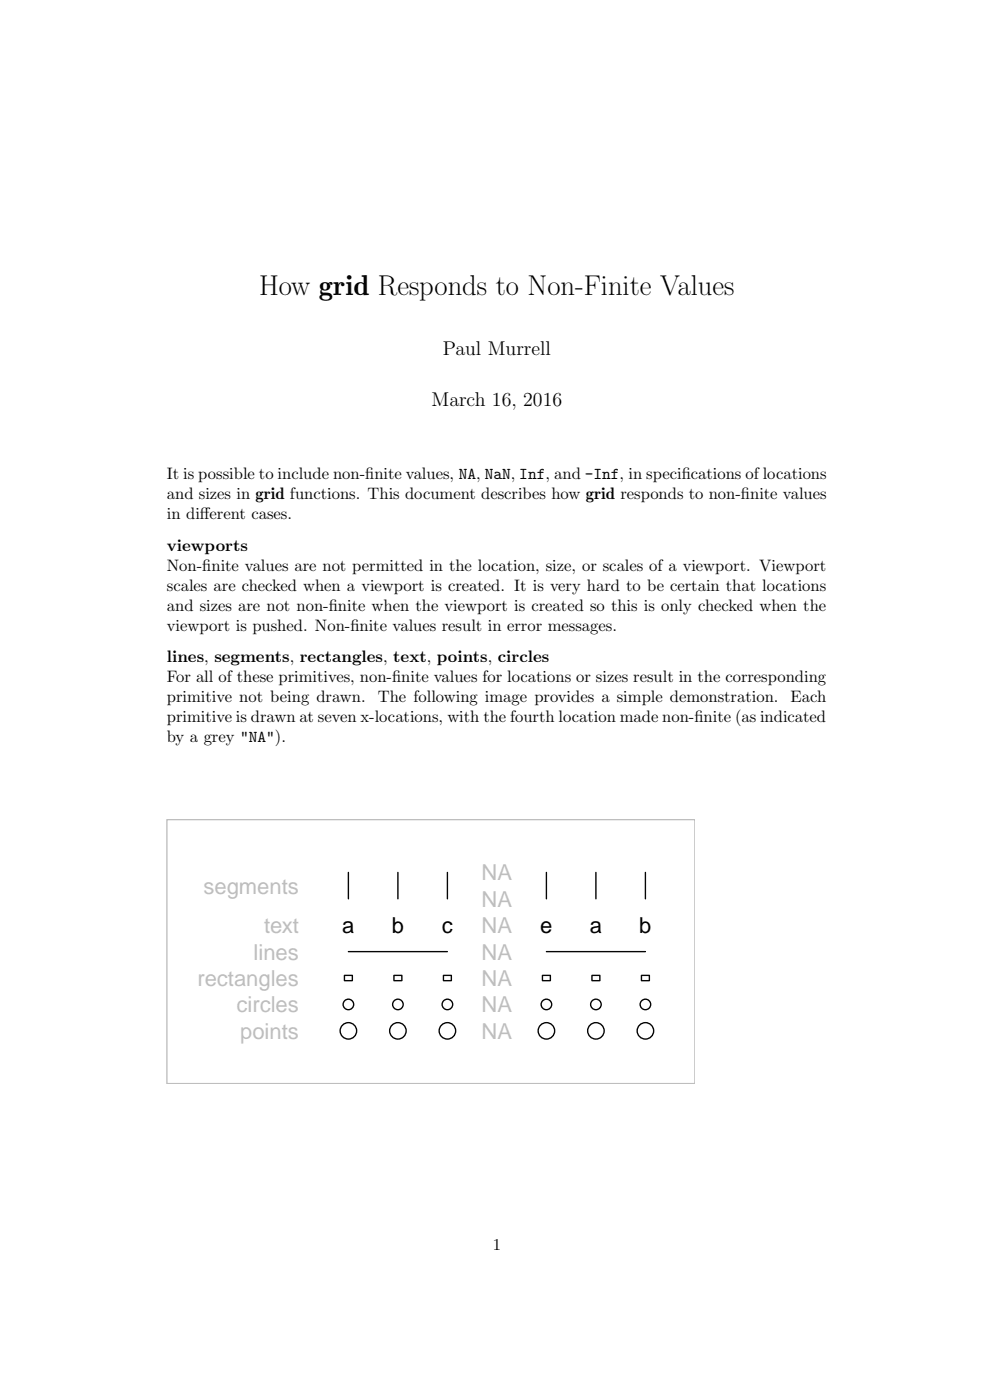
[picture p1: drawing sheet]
<svg xmlns="http://www.w3.org/2000/svg" width="210mm" height="297mm" viewBox="0 0 210 297" stroke-linecap="round" stroke-linejoin="round" font-family="sans-serif">
<defs><g id="words">
<text font-size="6.1" x="54.9" y="62.7">How grid Responds to Non-Finite Values</text>
<g font-size="4.8">
<text x="72" y="220.4">●</text>
<text x="82.5" y="220.4">●</text>
<text x="93" y="220.4">●</text>
<text x="114" y="220.4">●</text>
<text x="124.5" y="220.4">●</text>
<text x="135" y="220.4">●</text>
</g>
<g font-size="4.7" fill="#bebebe">
<text x="43.2" y="189.6">segments</text>
<text x="102.2" y="186.8">NA</text>
<text x="56" y="198">text</text>
<text x="102.2" y="198">NA</text>
<text x="102.2" y="192.4">NA</text>
<text x="53.8" y="203.6">lines</text>
<text x="102.2" y="203.6">NA</text>
<text x="41.9" y="209.2">rectangles</text>
<text x="102.2" y="209.2">NA</text>
<text x="50.2" y="214.8">circles</text>
<text x="102.2" y="214.8">NA</text>
<text x="50.9" y="220.4">points</text>
<text x="102.2" y="220.4">NA</text>
</g>
<g font-size="4.7">
<text x="72.6" y="198">a</text>
<text x="83.1" y="198">b</text>
<text x="93.7" y="198">c</text>
<text x="114.6" y="198">e</text>
<text x="125.1" y="198">a</text>
<text x="135.6" y="198">b</text>
</g>
<g font-size="4.2">
<text x="93.9" y="75.4">Paul Murrell</text>
<text x="91.5" y="86.2">March 16, 2016</text>
</g>
<g font-size="3.5">
<text x="35.4" y="101.7">It is possible to include non-f</text>
<text x="77.5" y="101.7">inite values, NA, NaN, Inf, and -Inf, in specif</text>
<text x="144.6" y="101.7">ications of locations</text>
<text x="35.4" y="105.9">and sizes in grid functions. This document describes how grid responds to non-f</text>
<text x="157.2" y="105.9">inite values</text>
<text x="35.4" y="110.2">in dif</text>
<text x="42.4" y="110.2">ferent cases.</text>
<text x="35.4" y="116.9">viewports</text>
<text x="35.4" y="121.1">Non-f</text>
<text x="35.4" y="125.3">scales are checked when a viewport is created. It is very hard to be certain that locations</text>
<text x="42.9" y="121.1">inite values are not permitted in the location, size, or scales of a viewport. Viewport</text>
<text x="35.4" y="129.6">and sizes are not non-f</text>
<text x="69.7" y="129.6">inite when the viewport is created so this is only checked when the</text>
<text x="35.4" y="133.8">viewport is pushed. Non-f</text>
<text x="74.3" y="133.8">inite values result in error messages.</text>
<text x="35.4" y="140.5">lines, segments, rectangles, text, points, circles</text>
<text x="35.4" y="144.8">For all of these primitives, non-f</text>
<text x="35.4" y="149">primitive not being drawn.</text>
<text x="80.2" y="149">The following image provides a simple demonstration.</text>
<text x="83.2" y="144.8">inite values for locations or sizes result in the corresponding</text>
<text x="167.7" y="149">Each</text>
<text x="35.4" y="153.2">primitive is drawn at seven x-locations, with the fourth location made non-f</text>
<text x="147.3" y="153.2">inite (as indicated</text>
<text x="35.4" y="157.4">by a grey &quot;NA&quot;).</text>
<text x="104.5" y="265.1">1</text>
</g>
<g font-size="3.1">
<text x="72.7" y="214.2">●</text>
<text x="83.2" y="214.2">●</text>
<text x="93.7" y="214.2">●</text>
<text x="114.7" y="214.2">●</text>
<text x="125.2" y="214.2">●</text>
<text x="135.7" y="214.2">●</text>
</g>
</g></defs>
<path d="M35.4 173.9h112v56h-112z" fill="none" stroke="#bebebe" stroke-width=".29"/>
<g fill="none" stroke="#000" stroke-width=".29">
<path d="M73.9 185.1v5.6M84.4 185.1v5.6M94.9 185.1v5.6M115.9 185.1v5.6M126.4 185.1v5.6M136.9 185.1v5.6M73.1 206.9h1.6v1.1h-1.6zM73.9 201.9h21M83.6 206.9h1.6v1.1h-1.6zM94.1 206.9h1.6v1.1h-1.6zM115.1 206.9h1.6v1.1h-1.6zM115.9 201.9h21"/>
<path d="M125.6 206.9h1.6v1.1h-1.6zM136.1 206.9h1.6v1.1h-1.6z"/>
</g>
<use href="#words"/>
</svg>
